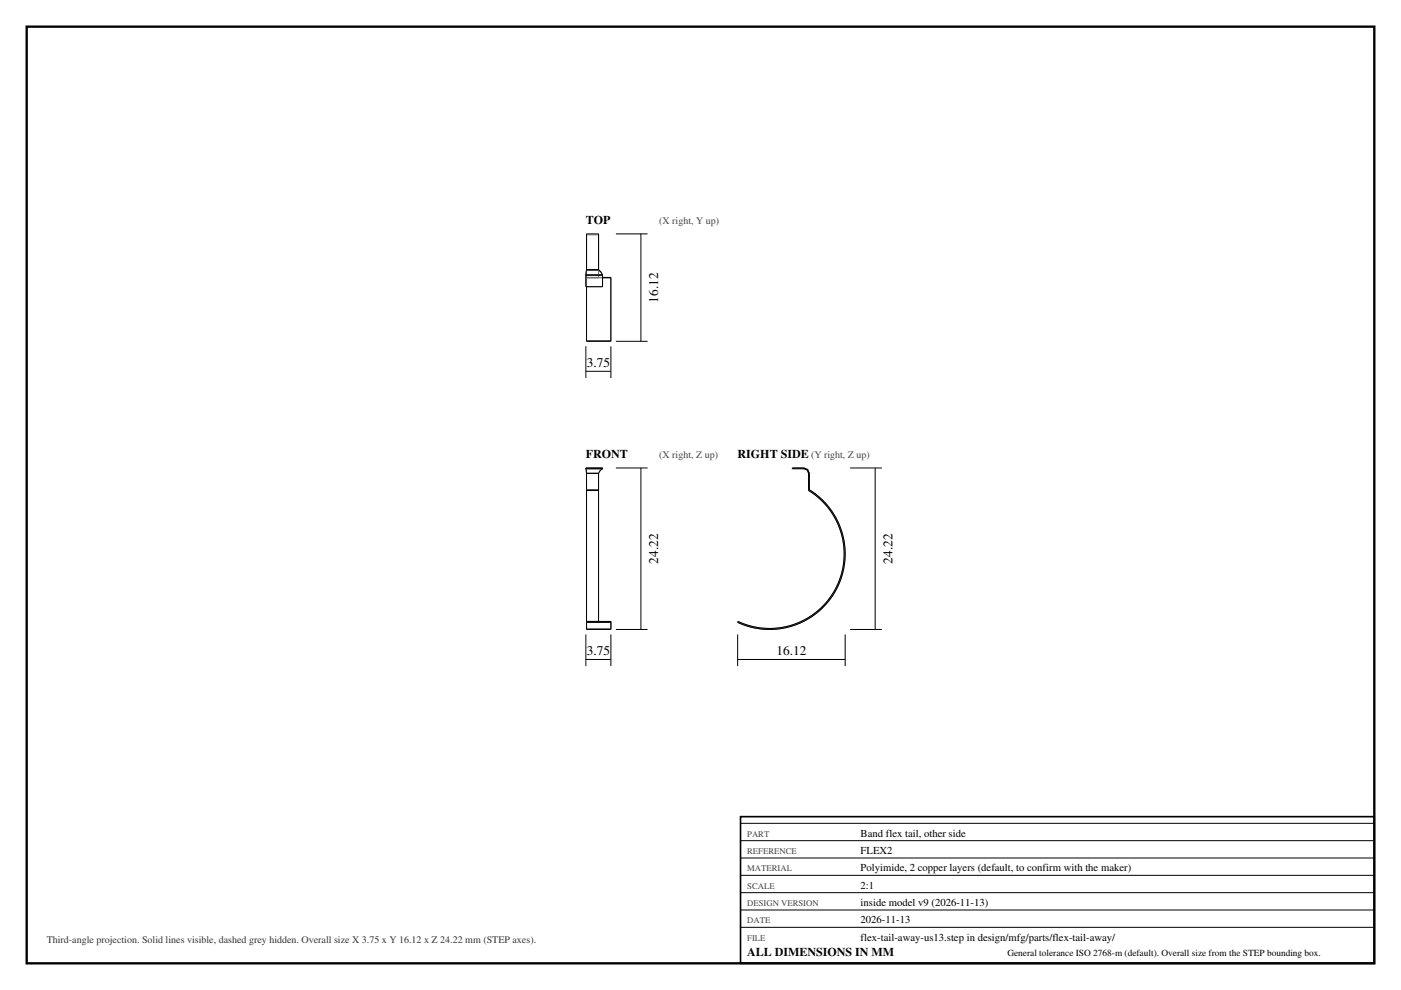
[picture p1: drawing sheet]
<svg xmlns="http://www.w3.org/2000/svg" width="420mm" height="297mm" viewBox="0 0 420 297" stroke-linecap="round" stroke-linejoin="round" font-family="sans-serif">
<defs><g id="words">
<g font-size="4">
<text x="197.3" y="90.8" transform="rotate(-90 197.3 90.8)">16.12</text>
<text x="175.9" y="110.2">3.75</text>
<text x="197.3" y="169.1" transform="rotate(-90 197.3 169.1)">24.22</text>
<text x="267.6" y="169.1" transform="rotate(-90 267.6 169.1)">24.22</text>
<text x="175.9" y="196.6">3.75</text>
<text x="232.8" y="196.6">16.12</text>
</g>
<g font-size="3.6">
<text x="175.6" y="67.2">TOP</text>
<text x="175.6" y="137.4">FRONT</text>
<text x="221.1" y="137.4">RIGHT SIDE</text>
<text x="224" y="286.8">ALL DIMENSIONS IN MM</text>
</g>
<g font-size="3.2">
<text x="258" y="251">Band flex tail, other side</text>
<text x="258" y="256.2">FLEX2</text>
<text x="258" y="261.4">Polyimide, 2 copper layers (default, to confirm with the maker)</text>
<text x="258" y="266.6">2:1</text>
<text x="258" y="271.8">inside model v9 (2026-11-13)</text>
<text x="258" y="277">2026-11-13</text>
<text x="258" y="282.2">flex-tail-away-us13.step in design/mfg/parts/flex-tail-away/</text>
</g>
<g font-size="3" fill="#444">
<text x="197.6" y="67.2">(X right, Y up)</text>
<text x="197.6" y="137.4">(X right, Z up)</text>
<text x="243.1" y="137.4">(Y right, Z up)</text>
</g>
<text font-size="3" fill="#333" x="14" y="283">Third-angle projection. Solid lines visible, dashed grey hidden. Overall size X 3.75 x Y 16.12 x Z 24.22 mm (STEP axes).</text>
<text font-size="2.8" x="302" y="286.8">General tolerance ISO 2768-m (default). Overall size from the STEP bounding box.</text>
<g font-size="2.6" fill="#444">
<text x="224" y="251">PART</text>
<text x="224" y="256.2">REFERENCE</text>
<text x="224" y="261.4">MATERIAL</text>
<text x="224" y="266.6">SCALE</text>
<text x="224" y="271.8">DESIGN VERSION</text>
<text x="224" y="277">DATE</text>
<text x="224" y="282.2">FILE</text>
</g>
</g></defs>
<path d="M8 8h404v281h-404z" fill="none" stroke="#000" stroke-width=".7" stroke-linecap="butt"/>
<g fill="none" stroke="#777" stroke-width=".3">
<path d="M175.8 70.5v10.6M175.8 70.5v12.9M175.8 70.2v13M175.8 70.5h3.6M179.4 70.5v10.6M179.4 70.5v12.9M179.4 70.2v13M175.6 82.5h5M175.6 82.5v3.5h5v-3.5M175.8 80.9v.2M175.8 81.1h3.6M175.8 80.9h3.6"/>
<path d="M175.8 81.1l-.2 1.4M175.8 83.4h3.6M175.8 83.2h3.6M175.8 80.9h.1M175.8 83.2v.2M175.8 83.4h4.8M175.8 83.4v2.6M175.8 83.2v19.2M175.8 83.2h4.8M179.4 80.9v.2M179.4 81.1l.8 .6 .4 .8M179.4 83.2v.2"/>
<path d="M179.4 80.9h.1M183.1 83.2v19.2M175.6 140.4v.2h5v-.2M175.6 140.4l.2 1.6M175.6 140.4h5M175.8 142v5M175.8 147h3.6M175.8 142h3.6M175.8 146.9v39.8M175.8 146.9h3.6M175.8 146.9v.1M179.4 142v5"/>
<path d="M179.4 146.9v39.8M179.4 146.9v.1M180.6 140.4l-.7 .7-.5 .9M241 140.6l1 .4 .4 1M241 140.4l1.2 .5 .4 1.1M241 140.4v.2M241 140.4h-3.5v.2h3.5M242.4 142v5h.2v-5M242.4 142h.2M175.8 186.4h3.6v.3M175.8 186.7h3.6M175.8 186.4v.3"/>
<path d="M175.8 186.4h7.3M175.8 186.4v2.1h7.3v-2.1M175.8 186.7v2.1M175.8 186.7h7.3M183.1 186.7v2.1M183.1 186.4v.3M240.2 186.4a22.5 22.5 0 0 0 2.3-39.4 22.5 22.5 0 0 1-2.2 39.7M240.2 186.4l.1 .3M240.2 186.4l-4.6 1.6-4.4 .5-4.5-.3-2.9-.8-2.5-1-.2 .3 4.6 1.6 4.9 .5 5.1-.5 4.6-1.6"/>
</g>
<g fill="none" stroke="#000" stroke-width=".3">
<path d="M184.6 70.2h9.5M192.1 70.2v32.2M175.6 82.5h5M175.6 82.5v3.5h5v-3.5M175.8 80.9h3.6M175.8 80.9l-.2 1.6M175.8 80.9v-10.7h3.6v10.7M175.8 86v16.3M179.4 80.9l.8 .7 .4 .9M180.6 83.4h2.5M180.6 83.2l2.5 .2M183.1 83.4v18.9"/>
<path d="M175.6 103.9v9.5M175.6 111.4h7.5M175.8 102.3h7.3M183.1 103.9v9.5M184.6 102.4h9.5M175.6 140.6l.2 1.4M175.6 140.6v-.2h5v.2M175.6 140.6h5M175.8 142v5M175.8 147h3.6M175.8 142h3.6M175.8 147.2h3.6"/>
<path d="M175.8 147.2v39.2M175.8 147v.2M179.4 142v5M179.4 147.2v39.2M179.4 147v.2M180.6 140.6l-.7 .6-.5 .8M184.6 140.4h9.5M192.1 140.4v48.4M241 140.6l1 .4 .4 1M241 140.4l1.2 .5 .4 1.1M241 140.4v.2M241 140.4h-3.5v.2h3.5"/>
<path d="M242.4 142v5h.2v-5M242.4 142h.2M254.9 140.4h9.5M262.4 140.4v48.4M175.6 190.3v9.5M175.6 197.8h7.5M175.8 186.4h7.3v.3M175.8 186.7v2.1h7.3v-2.1M175.8 186.7h7.3M175.8 186.4v.3M183.1 190.3v9.5M184.6 188.8h9.5"/>
<path d="M221.1 197.8h32.3M221.1 190.3v9.5M240.2 186.4a22.5 22.5 0 0 0 2.3-39.4 22.5 22.5 0 0 1-2.2 39.7M240.2 186.4l-4.6 1.6-4.4 .5-4.5-.3-2.9-.8-2.5-1-.2 .3 4.6 1.6 4.9 .5 5.1-.5 4.6-1.6M240.2 186.4l.1 .3M253.4 190.3v9.5M254.9 188.8h9.5M222 247h190M222 252.2h190M222 257.4h190M222 262.6h190M222 267.8h190"/>
<path d="M222 273h190M222 278.2h190"/>
</g>
<path d="M222 245h190v44h-190z" fill="none" stroke="#000" stroke-width=".5"/>
<use href="#words"/>
</svg>
